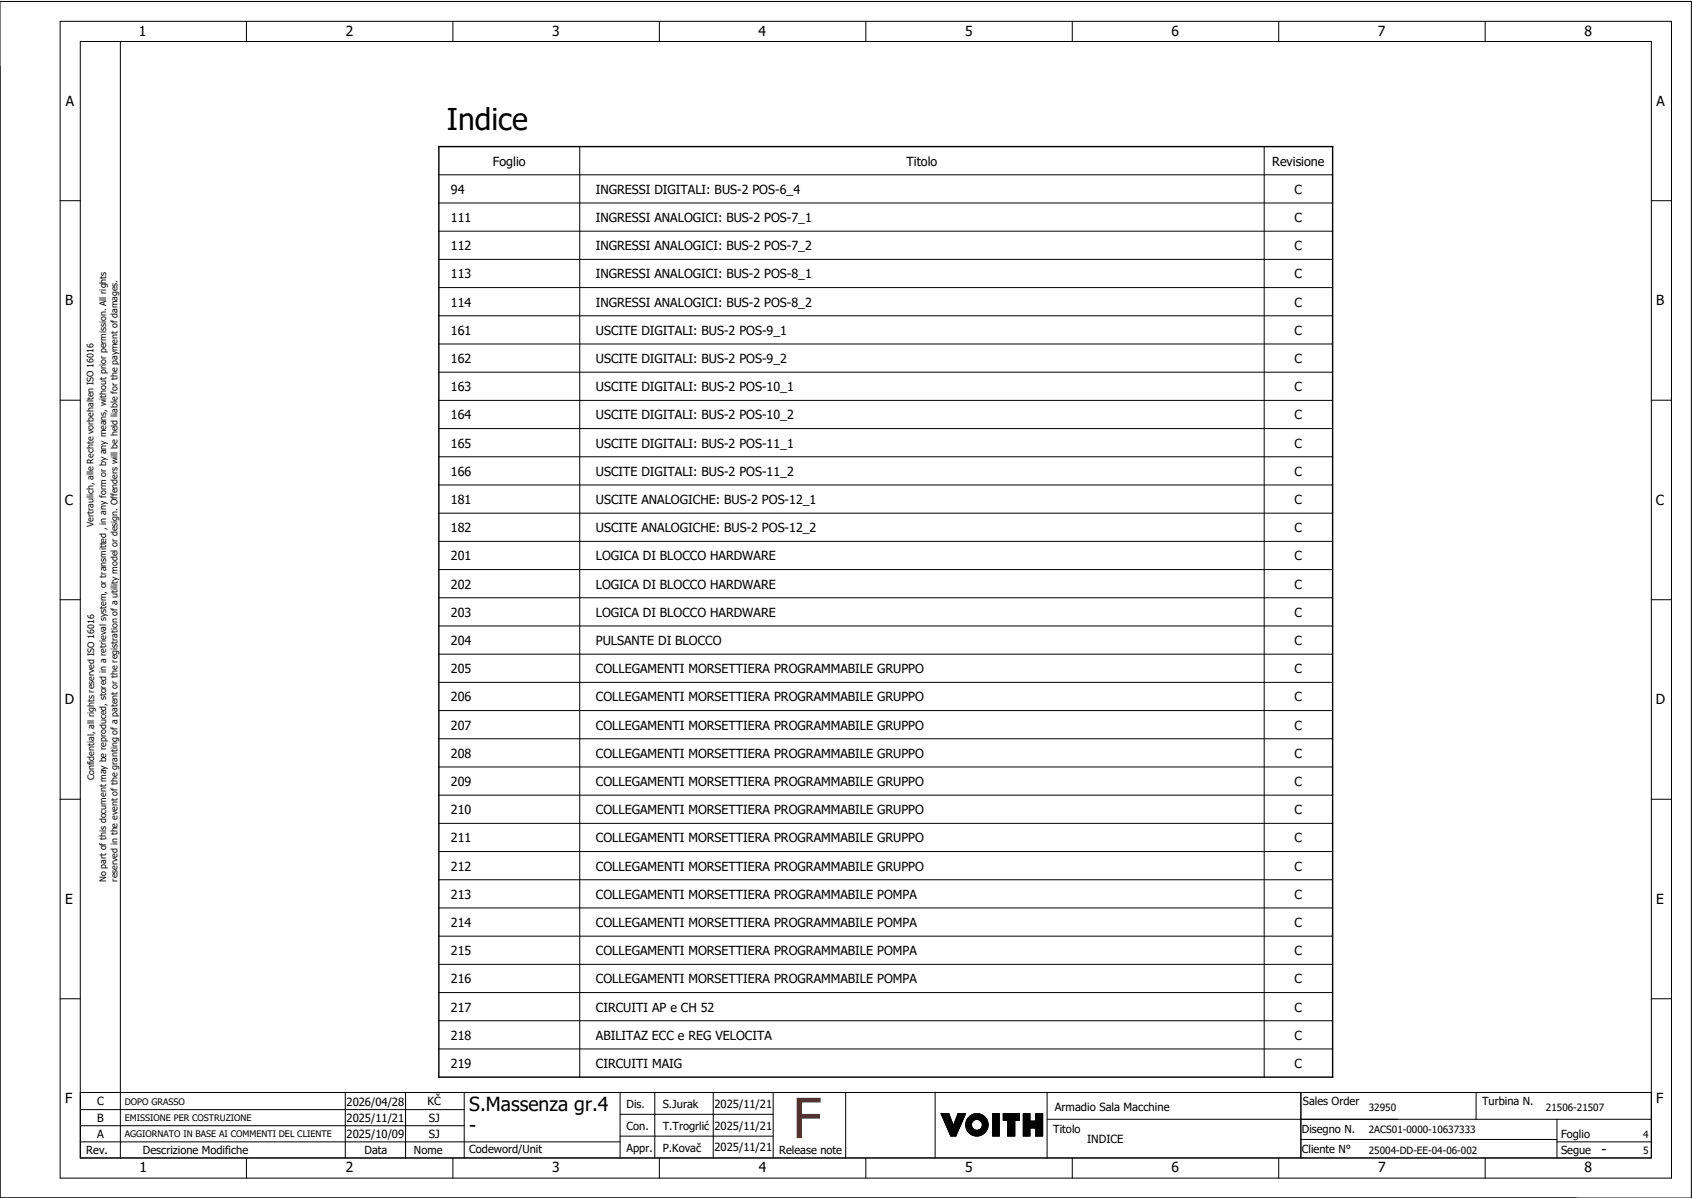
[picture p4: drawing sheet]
<svg xmlns="http://www.w3.org/2000/svg" width="421mm" height="297mm" viewBox="0 0 421 297" stroke-linecap="round" stroke-linejoin="round" font-family="sans-serif">
<defs><g id="words">
<text font-size="13.8" fill="#f00" x="196.9" y="282.5">F</text>
<text font-size="7.5" x="111" y="32.4">Indice</text>
<g font-size="4.8">
<text x="116.6" y="275.8">S.Massenza gr.4</text>
<text x="116.6" y="281.1">-</text>
</g>
<g font-size="3.4">
<text x="34.5" y="9">1</text>
<text x="85.9" y="9">2</text>
<text x="137.1" y="9">3</text>
<text x="188.4" y="9">4</text>
<text x="239.7" y="9">5</text>
<text x="291" y="9">6</text>
<text x="342.3" y="9">7</text>
<text x="393.5" y="9">8</text>
<text x="16.3" y="26.2">A</text>
<text x="411.5" y="26.2">A</text>
<text x="16.2" y="75.8">B</text>
<text x="411.4" y="75.8">B</text>
<text x="16.1" y="125.3">C</text>
<text x="411.3" y="125.3">C</text>
<text x="16.1" y="174.8">D</text>
<text x="411.3" y="174.8">D</text>
<text x="16.2" y="224.4">E</text>
<text x="411.4" y="224.4">E</text>
<text x="16.2" y="273.9">F</text>
<text x="411.4" y="273.9">F</text>
<text x="397.8" y="286.6">-</text>
<text x="34.6" y="291">1</text>
<text x="85.9" y="291">2</text>
<text x="137.2" y="291">3</text>
<text x="188.4" y="291">4</text>
<text x="239.7" y="291">5</text>
<text x="291" y="291">6</text>
<text x="342.3" y="291">7</text>
<text x="393.6" y="291">8</text>
</g>
<g font-size="3.1">
<text x="122.4" y="41.1">Foglio</text>
<text x="225.2" y="41.1">Titolo</text>
<text x="316" y="41.1">Revisione</text>
<text x="112" y="48.1">94</text>
<text x="148" y="48.1">INGRESSI DIGITALI: BUS-2 POS-6_4</text>
<text x="321.6" y="48.1">C</text>
<text x="112" y="55.1">111</text>
<text x="148" y="55.1">INGRESSI ANALOGICI: BUS-2 POS-7_1</text>
<text x="321.6" y="55.1">C</text>
<text x="112" y="62.1">112</text>
<text x="148" y="62.1">INGRESSI ANALOGICI: BUS-2 POS-7_2</text>
<text x="321.6" y="62.1">C</text>
<text x="112" y="69.1">113</text>
<text x="148" y="69.1">INGRESSI ANALOGICI: BUS-2 POS-8_1</text>
<text x="321.6" y="69.1">C</text>
<text x="112" y="76.1">114</text>
<text x="148" y="76.1">INGRESSI ANALOGICI: BUS-2 POS-8_2</text>
<text x="321.6" y="76.1">C</text>
<text x="112" y="83.1">161</text>
<text x="148" y="83.1">USCITE DIGITALI: BUS-2 POS-9_1</text>
<text x="321.6" y="83.1">C</text>
<text x="112" y="90.1">162</text>
<text x="148" y="90.1">USCITE DIGITALI: BUS-2 POS-9_2</text>
<text x="321.6" y="90.1">C</text>
<text x="112" y="97.1">163</text>
<text x="148" y="97.1">USCITE DIGITALI: BUS-2 POS-10_1</text>
<text x="321.6" y="97.1">C</text>
<text x="112" y="104.1">164</text>
<text x="148" y="104.1">USCITE DIGITALI: BUS-2 POS-10_2</text>
<text x="321.6" y="104.1">C</text>
<text x="112" y="111.1">165</text>
<text x="148" y="111.1">USCITE DIGITALI: BUS-2 POS-11_1</text>
<text x="321.6" y="111.1">C</text>
<text x="112" y="118.1">166</text>
<text x="148" y="118.1">USCITE DIGITALI: BUS-2 POS-11_2</text>
<text x="321.6" y="118.1">C</text>
<text x="112" y="125.1">181</text>
<text x="148" y="125.1">USCITE ANALOGICHE: BUS-2 POS-12_1</text>
<text x="321.6" y="125.1">C</text>
<text x="112" y="132.1">182</text>
<text x="148" y="132.1">USCITE ANALOGICHE: BUS-2 POS-12_2</text>
<text x="321.6" y="132.1">C</text>
<text x="112" y="139.1">201</text>
<text x="148" y="139.1">LOGICA DI BLOCCO HARDWARE</text>
<text x="321.6" y="139.1">C</text>
<text x="112" y="146.1">202</text>
<text x="148" y="146.1">LOGICA DI BLOCCO HARDWARE</text>
<text x="321.6" y="146.1">C</text>
<text x="112" y="153.1">203</text>
<text x="148" y="153.1">LOGICA DI BLOCCO HARDWARE</text>
<text x="321.6" y="153.1">C</text>
<text x="112" y="160.1">204</text>
<text x="148" y="160.1">PULSANTE DI BLOCCO</text>
<text x="321.6" y="160.1">C</text>
<text x="112" y="167.1">205</text>
<text x="148" y="167.1">COLLEGAMENTI MORSETTIERA PROGRAMMABILE GRUPPO</text>
<text x="321.6" y="167.1">C</text>
<text x="112" y="174.1">206</text>
<text x="148" y="174.1">COLLEGAMENTI MORSETTIERA PROGRAMMABILE GRUPPO</text>
<text x="321.6" y="174.1">C</text>
<text x="112" y="181.1">207</text>
<text x="148" y="181.1">COLLEGAMENTI MORSETTIERA PROGRAMMABILE GRUPPO</text>
<text x="321.6" y="181.1">C</text>
<text x="112" y="188.1">208</text>
<text x="148" y="188.1">COLLEGAMENTI MORSETTIERA PROGRAMMABILE GRUPPO</text>
<text x="321.6" y="188.1">C</text>
<text x="112" y="195.1">209</text>
<text x="148" y="195.1">COLLEGAMENTI MORSETTIERA PROGRAMMABILE GRUPPO</text>
<text x="321.6" y="195.1">C</text>
<text x="112" y="202.1">210</text>
<text x="148" y="202.1">COLLEGAMENTI MORSETTIERA PROGRAMMABILE GRUPPO</text>
<text x="321.6" y="202.1">C</text>
<text x="112" y="209.1">211</text>
<text x="148" y="209.1">COLLEGAMENTI MORSETTIERA PROGRAMMABILE GRUPPO</text>
<text x="321.6" y="209.1">C</text>
<text x="112" y="216.1">212</text>
<text x="148" y="216.1">COLLEGAMENTI MORSETTIERA PROGRAMMABILE GRUPPO</text>
<text x="321.6" y="216.1">C</text>
<text x="112" y="223.1">213</text>
<text x="148" y="223.1">COLLEGAMENTI MORSETTIERA PROGRAMMABILE POMPA</text>
<text x="321.6" y="223.1">C</text>
<text x="112" y="230.1">214</text>
<text x="148" y="230.1">COLLEGAMENTI MORSETTIERA PROGRAMMABILE POMPA</text>
<text x="321.6" y="230.1">C</text>
<text x="112" y="237.1">215</text>
<text x="148" y="237.1">COLLEGAMENTI MORSETTIERA PROGRAMMABILE POMPA</text>
<text x="321.6" y="237.1">C</text>
<text x="112" y="244.1">216</text>
<text x="148" y="244.1">COLLEGAMENTI MORSETTIERA PROGRAMMABILE POMPA</text>
<text x="321.6" y="244.1">C</text>
<text x="112" y="251.1">217</text>
<text x="148" y="251.1">CIRCUITI AP e CH 52</text>
<text x="321.6" y="251.1">C</text>
<text x="112" y="258.1">218</text>
<text x="148" y="258.1">ABILITAZ ECC e REG VELOCITA</text>
<text x="321.6" y="258.1">C</text>
<text x="112" y="265.1">219</text>
<text x="148" y="265.1">CIRCUITI MAIG</text>
<text x="321.6" y="265.1">C</text>
</g>
<g font-size="2.8">
<text x="24.1" y="274.4">C</text>
<text x="86.1" y="274.4">2026/04/28</text>
<text x="106.2" y="274.4">KČ</text>
<text x="155.6" y="275.1">Dis.</text>
<text x="164.6" y="275.1">S.Jurak</text>
<text x="177.5" y="275">2025/11/21</text>
<text x="262" y="275.8">Armadio Sala Macchine</text>
<text x="323.6" y="274.3">Sales Order</text>
<text x="368.1" y="274.2">Turbina N.</text>
<text x="24.2" y="278.6">B</text>
<text x="86.1" y="278.6">2025/11/21</text>
<text x="106.5" y="278.6">SJ</text>
<text x="155.6" y="280.5">Con.</text>
<text x="164.6" y="280.5">T.Trogrlić</text>
<text x="177.5" y="280.4">2025/11/21</text>
<text x="261.6" y="281.3">Titolo</text>
<text x="323.4" y="281.2">Disegno N.</text>
<text x="21.4" y="286.5">Rev.</text>
<text x="24.1" y="282.5">A</text>
<text x="35.5" y="286.4">Descrizione Modifiche</text>
<text x="86.1" y="282.6">2025/10/09</text>
<text x="90.5" y="286.5">Data</text>
<text x="102.8" y="286.5">Nome</text>
<text x="106.5" y="282.5">SJ</text>
<text x="116.6" y="286.3">Codeword/Unit</text>
<text x="155.6" y="286">Appr.</text>
<text x="164.6" y="285.9">P.Kovač</text>
<text x="177.5" y="285.8">2025/11/21</text>
<text x="193.5" y="286.5">Release note</text>
<text x="270" y="283.8">INDICE</text>
<text x="323.4" y="286.2">Cliente N°</text>
<text x="387.7" y="286.5">Segue</text>
<text x="387.7" y="282.6">Foglio</text>
</g>
<g font-size="2.5">
<text x="340" y="275.9">32950</text>
<text x="384" y="275.9">21506-21507</text>
<text x="340" y="281.4">2ACS01-0000-10637333</text>
<text x="340" y="286.4">25004-DD-EE-04-06-002</text>
<text x="408.1" y="282.4">4</text>
<text x="408.1" y="286.4">5</text>
</g>
<g font-size="2.2">
<text x="23.2" y="130.9" transform="rotate(-90 23.2 130.9)">Vertraulich, alle Rechte vorbehalten ISO 16016</text>
<text x="23.4" y="193.7" transform="rotate(-90 23.4 193.7)">Confidential, all rights reserved ISO 16016</text>
<text x="26.4" y="219" transform="rotate(-90 26.4 219)">No part of this document may be reproduced, stored in a retrieval system, or transmitted , in any form or by any means, without prior permission. All rights</text>
<text x="29.2" y="218.9" transform="rotate(-90 29.2 218.9)">reserved in the event of the granting of a patent or the registration of a utility model or design. Offenders will be held liable for the payment of damages.</text>
<text x="31" y="274.2">DOPO GRASSO</text>
<text x="31" y="278.3">EMISSIONE PER COSTRUZIONE</text>
<text x="31" y="282.3">AGGIORNATO IN BASE AI COMMENTI DEL CLIENTE</text>
</g>
</g></defs>
<g fill="none" stroke="#000" stroke-width=".25">
<path d="M0 .4h420.1v297h-420.1zM14.9 5.3h400.3v287.2h-400.3zM19.9 10.3h390.3v277.2h-390.3zM29.9 10.4v277.1M61.2 5.3v5M112.5 5.3v5M163.8 5.3v5M215.1 5.3v5M266.3 5.3v5M317.6 5.3v5M368.9 5.3v5M144 36.4v231"/>
<path d="M314 36.4v231M14.9 49.8h5M109 57.4h222M109 50.4h222M109 43.4h222M410.2 49.8h5M109 71.4h222M109 78.4h222M109 64.4h222M14.9 99.3h5M109 85.4h222M109 99.4h222"/>
<path d="M109 92.4h222M410.2 99.3h5M109 113.4h222M109 106.4h222M109 127.4h222M109 120.4h222M109 134.4h222M14.9 148.9h5M109 141.4h222M109 155.4h222M109 148.4h222M410.2 148.9h5"/>
<path d="M109 169.4h222M109 176.4h222M109 162.4h222M14.9 198.4h5M109 183.4h222M109 197.4h222M109 190.4h222M410.2 198.4h5M109 218.4h222M109 211.4h222M109 204.4h222M109 225.4h222"/>
<path d="M109 239.4h222M109 232.4h222M14.9 247.9h5M109 253.4h222M109 246.4h222M410.2 247.9h5M19.9 271.2h390.3M19.9 279.5h95.4M19.9 275.4h95.4M85.8 271.2v16.3M100.7 271.2v16.3M109 260.4h222"/>
<path d="M115.3 271.2v16.3M154 271.2v16.3M154 276.6h38M162.6 271.2v16.3M177.2 271.2v16.3M192 271.2v16.3M210.1 271.2v16.3M232.3 271.1v16.3M233.7 276.4h2l1.1 3 1.1-3h1.9l-2.4 5.6h-1.2M233.7 276.4l2.5 5.6M233.8 276.4l-.1 .1M233.9 276.4l-.1 .2"/>
<path d="M234.1 276.4l-.3 .3M234.2 276.4l-.3 .4M234.4 276.4l-.5 .5M234.5 276.4l-.5 .6M234.7 276.4l-.7 .7M234.8 276.4l-.7 .8M235 276.4l-.9 .9M235.1 276.4l-.9 1M235.3 276.4l-1.1 1.1M235.4 276.4l-1.2 1.2M235.6 276.4l-1.3 1.3M235.7 276.5l-1.4 1.3"/>
<path d="M235.7 276.6l-1.3 1.3M235.8 276.7l-1.4 1.3M235.8 276.8l-1.3 1.3M235.9 276.9l-1.4 1.4M235.9 277l-1.3 1.4M235.9 277.1l-1.3 1.4M236 277.3l-1.3 1.3M236 277.4l-1.3 1.3M236.1 277.5l-1.3 1.3M236.1 277.6l-1.3 1.3M236.1 277.7l-1.3 1.3M236.2 277.8l-1.3 1.3"/>
<path d="M236.2 277.9l-1.3 1.3M236.3 278l-1.3 1.3M236.3 278.1l-1.3 1.3M236.3 278.2l-1.2 1.3M236.4 278.3l-1.3 1.3M236.4 278.4l-1.2 1.3M236.5 278.6l-1.3 1.2M236.5 278.7l-1.2 1.2M236.6 278.8l-1.3 1.2M236.6 278.9l-1.3 1.2M236.6 279l-1.2 1.2M236.7 279.1l-1.3 1.2"/>
<path d="M236.7 279.2l-1.2 1.3M236.8 279.3l-1.3 1.3M238 276.4l-.1 .1M238.1 276.4l-.3 .4M238.3 276.4l-.6 .6M238.4 279.8l-2.2 2.2M238.4 276.4l-.8 .8M238.5 279.5l-2.4 2.4M238.6 276.4l-1.1 1.1M238.6 279.3l-2.5 2.5M238.7 279l-2.7 2.7M238.7 276.4l-1.2 1.3"/>
<path d="M238.8 278.7l-2.8 2.9M238.9 276.4l-1.5 1.6M239 278.5l-3.1 3M239 276.4l-1.7 1.8M239.1 278.2l-3.2 3.2M239.2 276.4l-2 2.1M239.2 277.9l-3.4 3.4M239.3 277.7l-3.5 3.5M239.3 276.4l-2.2 2.3M239.4 277.4l-3.6 3.7M239.5 276.4l-2.5 2.5M239.5 277.1l-3.8 3.9"/>
<path d="M239.6 276.4l-2.7 2.8M239.7 276.9l-4 4M239.8 276.6l-4.2 4.2M239.8 276.4l-4.2 4.3M241.1 276.9l-.8 .8M241.3 279.3l-1.2 1.1M241.3 279.1l-1.2 1.2M241.3 279.4l-1.1 1.1M241.3 278.9l-1.3 1.3M241.3 279.5l-1.1 1.1M241.4 279.7l-1.1 1M241.4 278.7l-1.4 1.4"/>
<path d="M241.4 279.8l-1 1M241.4 276.7l-1.3 1.3M241.5 279.9l-1.1 1M241.5 280l-1 1M241.7 276.6l-1.7 1.7M241.9 276.5l-1.9 2M242.1 276.5l-2.2 2.2M242.3 276.5l-2.4 2.4M242.5 276.4l-2.6 2.6M242.6 276.4l-2.7 2.8M242.8 276.4l-2.9 3M242.9 276.5l-3 3"/>
<path d="M243 276.5l-3.1 3.1M243.2 276.5l-3.3 3.3M243.3 276.5l-3.4 3.4M243.4 276.6l-3.4 3.4M243.5 276.6l-1.4 1.4M243.6 276.6l-1.3 1.3M243.7 276.7l-1.2 1.2M243.9 276.7l-1.2 1.2M244 276.8l-1.2 1.1M244 276.8l-1.1 1.1M244.1 276.9l-1 1.1M244.2 276.9l-1 1.1"/>
<path d="M244.3 277l-1 1M244.4 277.1l-1 1M244.5 277.1l-1 1.1M244.6 277.2l-1.1 1M244.6 277.3l-1 1M244.7 277.4l-1 1M244.8 277.4l-1 1.1M244.8 277.5l-1 1.1M244.9 277.6l-1 1.1M245 277.7l-1.1 1.1M245 277.8l-1.1 1.1M245.1 277.9l-1.1 1.1"/>
<path d="M245.1 278l-1.1 1.1M245.2 278.1l-1.2 1.2M245.2 278.2l-1.2 1.3M245.3 278.3l-1.4 1.4M245.3 278.4l-1.5 1.5M245.3 278.5l-3.4 3.4M245.4 279.9l-2.1 2M245.4 278.7l-3.3 3.3M245.4 279.7l-2.3 2.3M245.4 278.8l-3.2 3.2M245.4 278.9l-3.1 3.1M245.4 279.5l-2.5 2.5"/>
<path d="M245.4 279.1l-2.9 2.9M245.4 279.4l-2.6 2.6M245.4 279.2l-2.8 2.8M246.6 276.4h1.6v5.6h-1.6zM246.6 276.4v.1M246.8 276.4l-.2 .3M246.9 276.4l-.3 .4M247.1 276.4l-.5 .6M247.2 276.4l-.6 .7M247.4 276.4l-.8 .9M247.5 276.4l-.9 1M247.7 276.4l-1.1 1.2"/>
<path d="M247.8 276.4l-1.2 1.3M248 276.4l-1.4 1.5M248.1 276.4l-1.5 1.6M248.2 280l-1.6 1.6M248.2 279.8l-1.6 1.7M248.2 279.4l-1.6 1.6M248.2 278.9l-1.6 1.7M248.2 278.8l-1.6 1.6M248.2 277.4l-1.6 1.7M248.2 277.3l-1.6 1.6M248.2 277.1l-1.6 1.7M248.2 277l-1.6 1.6"/>
<path d="M248.2 276.8l-1.6 1.7M248.2 276.7l-1.6 1.6M248.2 276.5l-1.6 1.7M248.2 278l-1.6 1.7M248.2 277.9l-1.6 1.6M248.2 277.7l-1.6 1.7M248.2 277.6l-1.6 1.6M248.2 279.1l-1.6 1.6M248.2 278.6l-1.6 1.7M248.2 278.5l-1.6 1.6M248.2 278.3l-1.6 1.7M248.2 278.2l-1.6 1.6"/>
<path d="M248.2 279.5l-1.6 1.7M248.2 279.2l-1.6 1.7M248.2 279.7l-1.6 1.6M249.2 278.1v-1.7h4v1.7h-1.1v3.9h-1.8M249.2 278.1h1.1v3.9M249.2 276.4v.1M249.4 276.4l-.2 .2M249.5 276.4l-.3 .4M249.7 276.4l-.5 .5M249.8 276.4l-.6 .7M250 276.4l-.8 .8M250.1 276.4l-.9 1"/>
<path d="M250.3 276.4l-1.1 1.2M250.4 276.4l-1.2 1.3M250.6 276.4l-1.4 1.5M250.7 276.4l-1.5 1.6M250.9 276.4l-1.7 1.7M251 276.4l-1.6 1.7M251.2 276.4l-1.7 1.7M251.3 276.4l-1.6 1.7M251.5 276.4l-1.7 1.7M251.6 276.4l-1.6 1.7M251.8 276.4l-1.7 1.7M251.9 276.4l-1.6 1.7"/>
<path d="M252.1 279.9l-1.8 1.8M252.1 279.8l-1.8 1.8M252.1 278.6l-1.8 1.8M252.1 278.4l-1.8 1.8M252.1 278.3l-1.8 1.8M252.1 279.2l-1.8 1.8M252.1 279l-1.8 1.8M252.1 278.9l-1.8 1.8M252.1 278.7l-1.8 1.8M252.1 279.3l-1.8 1.8M252.1 279.6l-1.8 1.8M252.1 279.5l-1.8 1.8"/>
<path d="M252.1 276.4l-1.8 1.9M252.2 276.4l-1.9 2M252.4 276.4l-2.1 2.2M252.5 276.4l-2.2 2.3M252.7 276.4l-2.4 2.5M252.8 276.4l-2.5 2.6M253 276.4l-2.7 2.8M253.1 276.4l-2.8 2.9M253.2 277.4l-.7 .7M253.2 276.7l-2.9 2.9M253.2 276.5l-2.9 3M253.2 277.3l-.8 .8"/>
<path d="M253.2 277.1l-1 1M253.2 277l-2.9 2.9M253.2 276.8l-2.9 3M253.2 278l-.1 .1M253.2 277.9l-.2 .2M253.2 277.7l-.4 .4M253.2 277.6l-.5 .5M254.2 276.4v5.6M254.2 276.4h1.6M254.2 276.4v.1M254.3 276.4l-.1 .2M254.5 276.4l-.3 .4"/>
<path d="M254.6 276.4l-.4 .5M254.8 276.4l-.6 .7M254.9 276.4l-.7 .8M255.1 276.4l-.9 1M255.2 276.4l-1 1.1M255.4 276.4l-1.2 1.3M255.5 276.4l-1.3 1.4M255.7 276.4l-1.5 1.6M255.8 277.5l-1.6 1.7M255.8 277.4l-1.6 1.6M255.8 277.2l-1.6 1.7M255.8 277.1l-1.6 1.6"/>
<path d="M255.8 276.9l-1.6 1.7M255.8 276.8l-1.6 1.6M255.8 276.6l-1.6 1.7M255.8 276.5l-1.6 1.6M255.8 276.4v1.9h1.4v-1.9h1.8M255.8 278l-1.6 1.6M255.8 277.8l-1.6 1.7M255.8 277.7l-1.6 1.6M255.8 278.3l-1.6 1.6M255.8 278.1l-1.6 1.7M255.9 278.3l-1.7 1.8M256.1 278.3l-1.9 1.9"/>
<path d="M256.2 278.3l-2 2.1M256.4 278.3l-2.2 2.2M256.5 278.3l-2.3 2.4M256.7 278.3l-2.5 2.5M256.8 278.3l-2.6 2.7M257 278.3l-2.8 2.8M257.1 278.3l-2.9 3M257.3 276.4l-.1 .2M257.5 276.4l-.3 .3M257.6 276.4l-.4 .5M257.8 276.4l-.6 .6M257.9 276.4l-.7 .8"/>
<path d="M258.1 276.4l-.9 .9M258.2 276.4l-1 1.1M258.4 276.4l-1.2 1.2M258.5 276.4l-1.3 1.4M258.7 276.4l-1.5 1.5M258.8 276.4l-1.6 1.7M259 276.4v5.6h-1.8v-2M259 276.5l-1.8 1.7M259 277.5l-2.5 2.5M259 277.4l-2.7 2.6M259 277.1l-3 2.9M259 276.9l-4.8 4.8"/>
<path d="M259 277.2l-2.8 2.8M259 276.8l-4.8 4.8M259 276.6l-4.8 4.8M259 279l-1.8 1.8M259 278.9l-1.8 1.7M259 278.7l-1.8 1.8M259 278.6l-1.8 1.7M259 278.4l-1.8 1.8M259 278.3l-1.8 1.7M259 278.1l-1.9 1.9M259 278l-2.1 2M259 277.8l-2.2 2.2"/>
<path d="M259 277.7l-2.4 2.3M259 279.3l-1.8 1.8M259 279.2l-1.8 1.7M259 279.9l-1.8 1.8M259 279.8l-1.8 1.7M259 279.6l-1.8 1.8M259 279.5l-1.8 1.7M260.1 271.2v16.3M260.1 277.9h150.1M323.1 271.2v16.3M366.6 271.2v6.7M386.7 277.9v9.6"/>
<path d="M19.9 283.5h134.1M61.2 287.5v5M112.5 287.5v5M154 282h38M163.8 287.5v5M215.1 287.5v5M237.5 281.9l-.1 .1M237.6 281.7l-.4 .3M237.7 281.4l-.6 .6M237.8 281.1l-.9 .9M237.9 280.9l-1.1 1.1M238 280.6l-1.4 1.4"/>
<path d="M238.2 280.3l-1.7 1.7M238.3 280.1l-2 1.9M241.6 280l-1 1.1M241.6 280.1l-1 1M241.7 280.2l-1 1M241.8 280.3l-1 1M241.9 280.3l-1 1.1M242 280.4l-1.1 1M242.1 280.4l-1.1 1.1M242.2 280.5l-1.1 1.1M242.3 280.5l-1.1 1.1M242.4 280.6l-1.1 1.1"/>
<path d="M242.6 280.6l-1.2 1.1M242.7 280.6l-1.2 1.2M242.9 280.6l-1.3 1.2M243.1 280.5l-1.4 1.4M243.3 280.4l-1.5 1.5M245.1 280.6l-1.1 1M245.2 280.3l-1.5 1.5M245.3 280.1l-1.8 1.8M248.2 281l-1 1M248.2 280.9l-1.1 1.1M248.2 280.4l-1.6 1.6M248.2 281.5l-.5 .5"/>
<path d="M248.2 281.9l-.1 .1M248.2 281.8l-.2 .2M248.2 281.6l-.4 .4M248.2 281.3l-.7 .7M248.2 281.2l-.8 .8M248.2 280.7l-1.3 1.3M248.2 280.6l-1.4 1.4M248.2 280.3l-1.6 1.6M248.2 280.1l-1.6 1.7M252.1 281.3l-.8 .7M252.1 281.1l-.9 .9M252.1 281l-1.1 1"/>
<path d="M252.1 280.8l-1.2 1.2M252.1 280.5l-1.5 1.5M252.1 280.4l-1.7 1.6M252.1 280.2l-1.8 1.8M252.1 280.1l-1.8 1.8M252.1 281.6l-.5 .4M252.1 281.4l-.6 .6M252.1 281.9l-.2 .1M252.1 281.7l-.3 .3M252.1 280.7l-1.4 1.3M255.8 280.7l-1.3 1.3M255.8 280.5l-1.5 1.5"/>
<path d="M255.8 280.2l-1.6 1.7M255.8 280.4l-1.6 1.6M255.8 281.9l-.1 .1M255.8 281.7l-.3 .3M255.8 281.6l-.4 .4M255.8 281.4l-.6 .6M255.8 281.3l-.7 .7M255.8 281.1l-.9 .9M255.8 281l-1 1M255.8 280.8l-1.2 1.2M257.2 280h-1.4v2h-1.6M259 281.9l-.2 .1"/>
<path d="M259 281.7l-.3 .3M259 281.6l-.5 .4M259 281.4l-.6 .6M259 281.3l-.8 .7M259 281.1l-.9 .9M259 281l-1.1 1M259 280.8l-1.2 1.2M259 280.7l-1.4 1.3M259 280.5l-1.5 1.5M259 280.4l-1.7 1.6M259 280.2l-1.8 1.8M259 280.1l-1.8 1.7"/>
<path d="M266.3 287.5v5M317.6 287.5v5M323.1 282.9h63.6M368.9 287.5v5M386.7 283.5h23.5"/>
<circle cx="242.6" cy="279.2" r="1.35"/>
<circle cx="242.6" cy="279.2" r="2.79"/>
</g>
<path d="M109 36.4h222v231h-222z" fill="none" stroke="#000" stroke-width=".35"/>
<use href="#words"/>
</svg>
